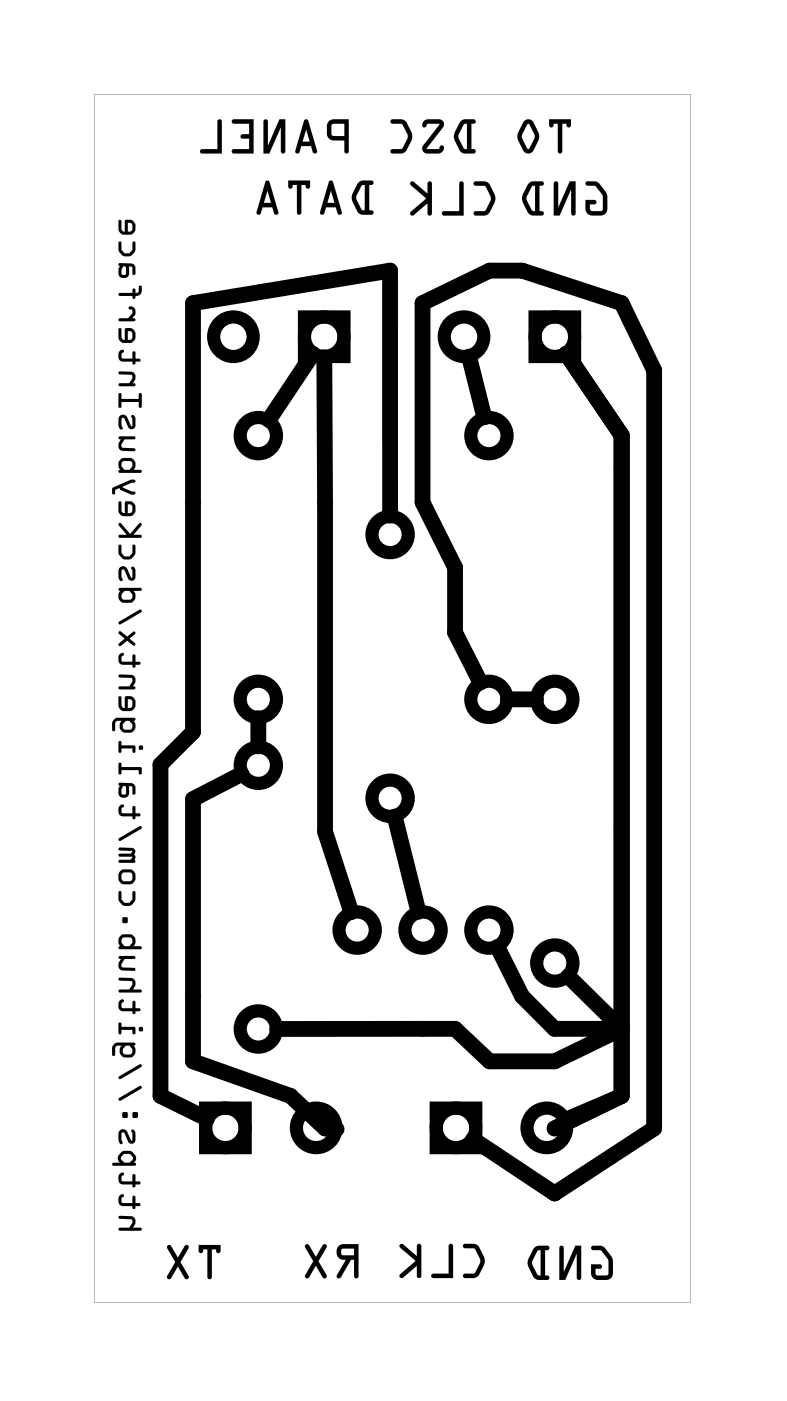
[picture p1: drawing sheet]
<svg xmlns="http://www.w3.org/2000/svg" width="30mm" height="54mm" viewBox="0 0 30 54" stroke-linecap="round" stroke-linejoin="round" font-family="sans-serif">
<g fill="#000">
<path d="M13.8 7l-.2 .5v.3l.3 .4 .4 .1 .1-.2h-.2v-1h.2v-.1h-.4zM13.8 7h.2h.4v.1h-.2v1h.2l-.1 .2-.4-.1-.3-.4v-.3zM14 7.1h.1v1h-.2l-.2-.5zM14 7.1l-.3 .5 .2 .5h.2v-1zM12.7 7l-.4 1.2 .2 .1 .1-.3h.3l.1 .2 .1 .1 .1-.1-.4-1.2zM12.7 7h.1l.4 1.2-.1 .1-.1-.1-.1-.2h-.3l-.1 .3-.2-.1zM12.8 7.3l.1 .5h-.3zM12.8 7.3l-.2 .5h.3zM11.1 7l.1 .3 .1-.2h.1v1.1l.2 .1v-1.2h.2l.1 .2 .1-.3zM11.1 7h.9l-.1 .3-.1-.2h-.2v1.2l-.2-.1v-1.1h-.1l-.1 .2zM10.2 7l-.3 1.2 .1 .1 .1-.3h.4l.1 .2 .1 .1v-.1l-.3-1.2zM10.3 7h.1l.3 1.2v.1l-.1-.1-.1-.2h-.4l-.1 .3-.1-.1zM10.3 7.3l.1 .5h-.2zM10.3 7.3l-.1 .5h.2z"/>
<path d="M13.8 7a.78 .78 0 0 0 0 1.2l.5 .1 .1-.1-.2-.1v-1h.2v-.1h-.4zM14 7.1h.1v1h-.2l-.2-.5zM12.7 7l-.4 1.2 .2 .1 .1-.3h.3l.1 .2 .1 .1 .1-.1-.4-1.2zM12.8 7.3l.1 .5h-.3zM11.1 7l.1 .3 .1-.2h.1v1.1l.2 .1v-1.2h.2l.1 .2 .1-.3zM10.3 7l-.4 1.2 .1 .1 .1-.3h.4l.1 .2 .1 .1v-.1l-.3-1.2zM10.3 7.3l.1 .5h-.2z"/>
<path d="M18.3 7v.2h.4l.2 .4-.2 .5h-.4v.2a.58 .58 0 0 0 .8-.6v-.2l-.3-.4-.1-.1zM18.3 7h.5l.3 .6-.1 .4-.3 .3h-.4v-.2h.4l.2-.5-.2-.4h-.4zM17.7 7v1.1h-.6v.2h.8v-1.2zM17.7 7l.2 .1v1.2h-.8v-.2h.6zM15.8 7v.1l.6 .5-.6 .7h.2l.5-.5v.5h.1v-1.3h-.1v.5l-.5-.5zM15.8 7h.2l.5 .5v-.5h.1v1.3h-.1v-.5l-.5 .5h-.2l.6-.7-.6-.5z"/>
<path d="M18.3 7v.2h.4l.2 .4-.2 .5h-.4v.2a.58 .58 0 0 0 .8-.6l-.2-.6-.2-.1zM17.7 7v1.1h-.6v.2h.8v-1.2zM15.8 7v.1l.6 .5-.6 .7h.2l.5-.5v.5h.1v-1.3h-.1v.5l-.5-.5z"/>
<path d="M21.2 4.6v.3l.1-.1h.2v1l.1 .1 .1-1.1h.1l.2 .1v-.3zM21.2 4.6h.8v.3l-.2-.1h-.1l-.1 1.1-.1-.1v-1h-.2l-.1 .1zM20.2 4.7l-.3 .6 .3 .5a.22 .22 0 0 0 .4 0l.2-.6-.3-.5-.1-.1zM20.2 4.7l.2-.1 .1 .1 .3 .5-.2 .6a.22 .22 0 0 1-.4 0l-.3-.5zM20.3 4.8l.3 .5-.2 .4-.3-.4zM20.3 4.8l-.2 .5 .3 .4 .2-.4zM17.8 4.7l-.3 .5v.2l.3 .5h.5v-.1l-.1-.1v-.9l.1-.1v-.1h-.4zM17.7 4.7l.2-.1h.4v.1l-.1 .1v.9l.1 .1v.1h-.5l-.3-.5v-.2zM17.9 4.8h.1v.9h-.1l-.2-.4zM17.9 4.8l-.2 .5 .2 .4h.1v-.9zM16.3 4.7v.2l.2-.1h.4l-.6 .8v.2l.2 .1h.5l.1-.1v-.2l-.2 .1h-.5l.7-.8v-.2l-.2-.1zM16.3 4.7l.6-.1 .2 .1v.2l-.7 .8h.5l.2-.1v.2l-.1 .1h-.5l-.2-.1v-.2l.6-.8h-.4l-.2 .1zM15.1 4.6v.2h.4l.2 .5-.2 .4-.4 .1v.1a.58 .58 0 0 0 .8-.6v-.2l-.3-.4-.1-.1zM15.1 4.6h.5l.3 .6-.1 .4-.3 .3h-.4v-.2h.4l.2-.4-.2-.5h-.4zM12.7 4.7l-.1 .6 .2 .1h.5v.5h.1v-1.3zM12.7 4.7l.7-.1v1.3h-.1v-.5h-.5l-.2-.1zM12.8 4.8h.5v.4h-.5zM12.8 4.8v.4h.5v-.4zM11.7 4.6l-.3 1.3h.1l.1-.3h.4l.1 .3h.1v-.1l-.3-1.1zM11.7 4.6l.2 .1 .3 1.1v.1h-.1l-.1-.3h-.4l-.1 .3h-.1zM11.8 5l.1 .5h-.2zM11.8 5l-.1 .5h.2zM10.2 4.6v1.3h.2l.4-1v.9l.1 .1 .1-1.3h-.2l-.5 1v-.9zM10.2 4.6l.1 .1v.9l.5-1h.2l-.1 1.3-.1-.1v-.9l-.4 1h-.2zM9 4.6v.2h.6v.4h-.3v.1h.3v.4h-.6l-.1 .2h.9v-1.3zM9 4.6h.8v1.3h-.9l.1-.2h.6v-.4h-.3v-.1h.3v-.4h-.6zM8.4 4.6v1.1l-.6 .1v.1h.8v-1.2zM8.4 4.6l.2 .1v1.2h-.8v-.2h.6z"/>
<path d="M21.2 4.6v.3l.1-.1h.2v1l.1 .1 .1-1.1h.1l.2 .1v-.3zM20.2 4.7l-.3 .6 .3 .5a.22 .22 0 0 0 .4 0l.2-.6-.3-.5-.1-.1zM20.3 4.8l.3 .5-.2 .4-.3-.4zM17.8 4.7a.78 .78 0 0 0-.1 1.1l.6 .1v-.1l-.1-.1v-.9l.1-.1v-.1h-.4zM17.9 4.8h.1v.9h-.1l-.2-.4zM16.3 4.7v.2l.2-.1h.4l-.6 .8v.2l.2 .1h.5l.1-.1v-.2l-.2 .1h-.5l.7-.8v-.2l-.2-.1zM15.1 4.6v.2h.4l.2 .5-.2 .4-.4 .1v.1a.58 .58 0 0 0 .8-.6l-.3-.6-.1-.1zM12.7 4.7l-.1 .6 .2 .1h.5v.5h.1v-1.3zM12.8 4.8h.5v.4h-.5zM11.8 4.6l-.4 1.3h.1l.1-.3h.4l.1 .3h.1v-.1l-.3-1.1zM11.8 5l.1 .5h-.2zM10.2 4.6v1.3h.2l.4-1v.9l.1 .1 .1-1.3h-.2l-.5 1v-.9zM9 4.6v.2h.6v.4h-.3v.1h.3v.4h-.6l-.1 .2h.9v-1.3zM8.4 4.6v1.1l-.6 .1v.1h.8v-1.2z"/>
<path d="M22.6 7v.1l.4 .1 .2 .4v.4v.1h-.5v-.2h.2l.1-.2h-.4v.5l.7 .1 .1-.3a.91 .91 0 0 0-.3-.9l-.2-.1zM22.6 7h.4l.4 .5v.5l-.1 .3h-.6l-.1-.2v-.4l.4 .1-.1 .1h-.2l.1 .2h.4v-.1v-.5l-.3-.3-.3-.1zM21.4 7l-.1 1.3h.3l.4-1v.9l.1 .1 .1-1.3h-.2l-.5 1v-.9zM21.4 7l.1 .1v.9l.5-1h.2l-.1 1.3-.1-.1v-.9l-.4 1h-.3zM20.4 7.1l-.3 .5 .1 .2 .2 .5h.5v-.1l-.1-.1v-.9l.1-.1 .1-.1h-.4zM20.4 7.1l.2-.1h.4l-.1 .1-.1 .1v.9l.1 .1v.1h-.5l-.2-.5-.1-.2zM20.5 7.2h.1v.9h-.1l-.2-.5zM20.5 7.2l-.2 .4 .2 .5h.1v-.9z"/>
<path d="M22.6 7v.1l.4 .1 .2 .4v.4v.1h-.5v-.2h.2l.1-.2h-.4v.5l.7 .1 .1-.3a.89 .89 0 0 0-.5-1zM21.4 7l-.1 1.3h.3l.4-1v.9l.1 .1 .1-1.3h-.2l-.5 1v-.9zM20.4 7.1a.78 .78 0 0 0 0 1.1l.5 .1 .1-.1-.2-.1v-.9l.1-.1 .1-.1h-.4zM20.5 7.2h.1v.9h-.1l-.2-.5z"/>
<path d="M3.6 3.6v46.6h23v-46.6zM3.6 3.6h23v46.6h-23z"/>
<path d="M4.6 46.9v.1h.5l-.1 .3h-.4v.1h.9l-.1-.1h-.3a.25 .25 0 0 0 .1-.2 .25 .25 0 0 0-.1-.2zM4.6 46.1v.2l.1 .2h.4l.1 .1v-.1l.2-.1-.2-.1v-.2h-.1v.2h-.4v-.1l.1-.2zM4.6 45.2v.3l.1 .1h.4l.1 .1v-.1h.2l-.2-.1v-.3l-.1 .1v.2h-.4v-.2l.1-.1zM4.7 44.4l-.2 .2 .1 .2h-.2l-.1 .1h.9v-.1v-.2l-.1-.2zM4.8 44.5h.2l.1 .2-.1 .1h-.2l-.1-.2zM4.6 43.6v.5l.1-.1v-.4l.2 .4a.15 .15 0 0 0 .2 .1 .15 .15 0 0 0 .1-.2l-.1-.4v.1v.3l-.3-.4zM4.7 42.9v.2h.2v-.2zM5.1 42.9v.2h.2v-.2zM4.6 42.3l.1 .1 .8-.5-.1-.1zM4.6 41.5l.1 .1 .8-.6h-.1zM4.4 40.2l-.1 .2 .1 .3 .1-.4h.2l-.1 .2 .2 .2h.3l.1-.1v-.4zM4.8 40.3h.2l.1 .1-.1 .2h-.3zM4.6 39.4v.4l.1-.1h.4v.1h.1v-.2h-.5v-.2zM5.3 39.6a.1 .1 0 0 0 .2 0 .1 .1 0 0 0-.2 0zM4.6 38.6v.2l.1 .1 .4 .1 .1 .1v-.1l.2-.1-.2-.1v-.2h-.1v.2h-.4v-.1l.1-.2zM4.6 37.7v.1l.5 .1-.1 .2h-.4v.1h.9l-.1-.1h-.3a.25 .25 0 0 0 .1-.2 .25 .25 0 0 0-.1-.2zM4.6 36.8l.1 .1a.25 .25 0 0 0-.1 .3 .25 .25 0 0 0 .1 .2h.5v-.1h-.5v-.2l.1-.2h.4zM4.6 36.1v.1v.4l.9-.1h-.1h-.3l.1-.3-.1-.2zM4.7 36.1h.3l.1 .2-.1 .1h-.2l-.1-.1zM4.7 35.4v.1h.2v-.1zM4.6 34.3v.3a.33 .33 0 0 0 .3 .3 .33 .33 0 0 0 .3-.3v-.2l-.1-.1v.4l-.1 .1h-.2l-.1-.1v-.3zM4.6 33.8a.33 .33 0 0 0 .6 0 .33 .33 0 0 0-.6 0zM4.7 33.6h.3l.1 .3h-.4zM4.6 32.7v.1h.5l-.1 .1h-.4v.1h.5l-.1 .1h-.4v.1h.6v-.5zM4.6 32.3l.1 .1 .8-.5-.1-.1zM4.6 31.1v.2l.1 .1 .4 .1 .1 .1v-.1l.2-.1-.2-.1v-.2h-.1v.2h-.4v-.1l.1-.2zM4.6 30.2v.4a.21 .21 0 0 0 .2 .1 .21 .21 0 0 0 .2-.1v-.3l.1 .3h.1v-.4zM4.8 30.3h.1l-.1 .3h-.1zM4.6 29.4v.4l.1-.1h.6l.1 .1h.1l-.1-.2h-.7v-.2zM4.6 28.6v.4l.1-.2h.4v.2h.1v-.3h-.5v-.1zM5.3 28.8a.1 .1 0 0 0 .2 0 .1 .1 0 0 0-.2 0zM4.4 27.7l-.1 .2 .1 .3 .1-.4h.2l-.1 .2 .2 .2h.3l.1-.1v-.4zM4.8 27.8h.2l.1 .1-.1 .2-.3-.1zM4.6 26.8v.4l.1 .2h.4l.1-.1v-.3l-.1-.2-.3 .1v.4l-.1-.1v-.3zM4.9 26.9l.2 .1-.1 .3h-.1zM4.6 26v.1l.5 .1-.1 .2h-.4v.1h.6l-.1-.1a.25 .25 0 0 0 .1-.2 .25 .25 0 0 0-.1-.2zM4.6 25.2v.2l.1 .2h.4l.1 .1v-.1h.2l-.2-.1v-.3h-.1v.3h-.4v-.2l.1-.1zM4.6 24.3l.2 .3-.2 .3 .3-.2 .3 .2-.2-.3 .2-.3-.3 .2zM4.6 24l.1 .1 .8-.6h-.1zM4.6 22.7v.1v.3l.2 .1h.3l.1-.2-.1-.2 .4-.1zM4.8 22.8h.2l.1 .1v.2h-.4v-.2zM4.6 21.9v.5h.1v-.5l.2 .4a.15 .15 0 0 0 .2 .1 .15 .15 0 0 0 .1-.2l-.1-.4v.1v.4l-.3-.5zM4.6 21v.3a.33 .33 0 0 0 .3 .3 .33 .33 0 0 0 .3-.3v-.3h-.1v.3l-.1 .1h-.2l-.1-.1v-.3zM4.6 20.2l.3 .4h-.3v.1h.9l-.1-.1h-.3l.4-.4h-.1l-.4 .4zM4.6 19.3v.4l.1 .2h.4l.1-.1v-.3l-.1-.2h-.3v.5l-.1-.1v-.4zM4.9 19.4l.2 .1-.1 .3h-.1zM4.3 18.8l.1 .2v-.1l.2-.1 .6 .2v-.1l-.5-.2 .5-.2h-.1zM4.6 17.7v.2v.3h.9l-.1-.1h-.3l.1-.3-.1-.1zM4.7 17.8h.3l.1 .2-.1 .1h-.2l-.1-.1zM4.6 16.8l.1 .1a.25 .25 0 0 0-.1 .3 .25 .25 0 0 0 .1 .2h.5v-.1l-.5-.1v-.1l.1-.2h.4v-.1zM4.6 16v.5h.1v-.4l.2 .3a.15 .15 0 0 0 .2 .1 .15 .15 0 0 0 .1-.1l-.1-.4v.4l-.3-.4zM4.6 15.2v.5h.1v-.2h.6l.1 .2h.1l-.1-.6v.1l-.1 .2h-.6v-.2zM4.6 14.3v.1l.5 .1-.1 .3h-.4v.1h.6l-.1-.1a.25 .25 0 0 0 .1-.3 .25 .25 0 0 0-.1-.2zM4.6 13.5v.3l.1 .1h.4l.1 .1v-.1h.2l-.2-.1v-.3l-.1 .1v.2h-.4v-.2l.1-.1zM4.6 12.7v.3l.1 .2h.4l.1-.1v-.3l-.1-.1h-.3v.4l-.1-.1v-.3zM4.9 12.8h.2l-.1 .3h-.1zM5 11.8l.1 .3-.2 .2h-.3v.1h.6v-.1h-.1l.1-.2a.22 .22 0 0 0 0-.2 .22 .22 0 0 0-.2-.1zM4.6 11.3v.1h.5l.1 .1a.29 .29 0 0 0 .2-.5l-.1 .3h-.1v-.2l-.1 .2zM4.6 10.2v.3a.21 .21 0 0 0 .2 .2 .21 .21 0 0 0 .2-.2v-.2l.1 .3h.1v-.4zM4.8 10.3h.1l-.1 .3-.1-.1zM4.6 9.3v.3a.33 .33 0 0 0 .3 .3 .33 .33 0 0 0 .3-.3v-.3h-.1v.3l-.1 .2h-.2l-.1-.2v-.3zM4.6 8.5v.4l.1 .1h.4l.1-.1v-.3l-.1-.1h-.3v.4l-.1-.1v-.3zM4.9 8.6l.2 .1-.1 .2h-.1z"/>
<path d="M4.6 46.9v.1h.5l-.1 .3h-.4v.1h.8v-.1h-.3l.1-.1a.22 .22 0 0 0-.1-.3zM4.6 46.9h.5a.25 .25 0 0 1 .1 .2 .25 .25 0 0 1-.1 .2h.3l.1 .1h-.9v-.1h.4l.1-.2v-.1h-.5zM4.6 46.1v.2l.1 .2h.4l.1 .1v-.1l.2-.1h-.2v-.3h-.1v.3h-.4v-.2l.1-.2zM4.6 46.1l.2-.1-.1 .2v.1h.4v-.2h.1v.2l.2 .1-.2 .1v.1l-.1-.1h-.4l-.1-.2zM4.6 45.2v.3l.1 .1h.4l.1 .1v-.1h.2l-.2-.1v-.3l-.1 .1v.2h-.4v-.2l.1-.1zM4.6 45.2h.2l-.1 .1v.2h.4v-.2l.1-.1v.3l.2 .1h-.2v.1l-.1-.1h-.4l-.1-.1zM4.7 44.4l-.2 .2 .1 .2h-.2l-.1 .1h.9v-.1v-.2l-.1-.2zM4.7 44.4h.4l.1 .2v.2v.1h-.9l.1-.1h.2l-.1-.2zM4.8 44.5h.2l.1 .2-.1 .1h-.2l-.1-.2zM4.8 44.5l-.1 .1 .1 .2h.2l.1-.1-.1-.2zM4.6 43.6v.5l.1-.1v-.4l.2 .4a.15 .15 0 0 0 .2 .1 .15 .15 0 0 0 .1-.2l-.1-.4v.1v.3l-.3-.4zM4.6 43.6l.2-.1 .3 .4v-.3v-.1l.1 .2v.3h-.2l-.3-.4v.4l-.1 .1zM4.7 42.9v.2h.2v-.2zM4.7 42.9h.2v.2h-.2zM5.1 42.9v.2h.2v-.2zM5.1 42.9h.2v.2h-.2zM4.6 42.3l.1 .1 .8-.5-.1-.1zM4.6 42.3l.8-.5 .1 .1-.8 .5zM4.6 41.5l.1 .1 .8-.6h-.1zM4.6 41.5l.8-.5h.1l-.8 .6zM4.4 40.2l-.1 .2 .1 .3 .1-.4h.2l-.1 .2 .2 .2h.3l.1-.1v-.4zM4.4 40.2h.8v.4l-.1 .1h-.3l-.2-.2 .1-.2h-.2l-.1 .4-.1-.3zM4.8 40.3h.2l.1 .1-.1 .2h-.3zM4.8 40.3l-.1 .1 .1 .2h.3v-.2l-.1-.1zM4.6 39.4v.4l.1-.1h.4v.1h.1v-.2h-.5v-.2zM4.6 39.4h.1v.2h.5v.2h-.1v-.1h-.4l-.1 .1zM5.3 39.6a.1 .1 0 0 0 .2 0 .1 .1 0 0 0-.2 0zM5.3 39.6a.1 .1 0 0 1 .2 0 .1 .1 0 0 1-.2 0zM4.6 38.6v.2l.1 .1 .4 .1 .1 .1v-.1l.2-.1-.2-.1v-.2h-.1v.2h-.4v-.1l.1-.2zM4.6 38.6l.2-.1-.1 .2v.1h.4v-.2h.1v.2l.2 .1-.2 .1v.1l-.1-.1-.4-.1-.1-.1zM4.6 37.7v.1l.5 .1-.1 .2h-.4v.1h.8v-.1h-.3l.1-.1a.22 .22 0 0 0-.1-.3zM4.6 37.7h.5a.25 .25 0 0 1 .1 .2 .25 .25 0 0 1-.1 .2h.3l.1 .1h-.9v-.1h.4l.1-.2v-.1h-.5zM4.6 36.8l.1 .1-.1 .2a.22 .22 0 0 0 .1 .3h.5v-.1h-.5v-.2l.1-.2h.4zM4.6 36.8l.6 .1h-.4l-.1 .2v.2h.5v.1h-.5a.25 .25 0 0 1-.1-.2 .25 .25 0 0 1 .1-.3zM4.6 36.1v.1v.4l.9-.1h-.1h-.3l.1-.3-.1-.2zM4.6 36.1l.5-.1 .1 .2-.1 .3h.3h.1l-.9 .1v-.4zM4.7 36.1h.3l.1 .2-.1 .1h-.2l-.1-.1zM4.7 36.1v.2l.1 .1h.2l.1-.1-.1-.2zM4.7 35.4v.1h.2v-.1zM4.7 35.3h.2v.2h-.2zM4.6 34.3v.4l.2 .2h.2l.2-.2v-.4l-.1 .1v.3l-.1 .1h-.2l-.1-.1v-.3zM4.6 34.3l.1 .1v.2l.1 .2h.2l.1-.2v-.2l.1-.1v.5a.33 .33 0 0 1-.6-.1zM4.6 33.8a.33 .33 0 0 0 .6 0 .33 .33 0 0 0-.6 0zM4.6 33.8a.33 .33 0 0 1 .6 0 .33 .33 0 0 1-.6 0zM4.7 33.6h.3l.1 .3h-.4zM4.7 33.6v.3h.4l-.1-.3zM4.6 32.7v.1h.5l-.1 .1h-.4v.1h.5l-.1 .1h-.4v.1h.6v-.5zM4.6 32.7h.6v.5h-.6v-.1h.4l.1-.1h-.5v-.1h.4l.1-.1h-.5zM4.6 32.3l.1 .1 .8-.5-.1-.1zM4.6 32.3l.8-.5 .1 .1-.8 .5zM4.6 31.1v.2l.1 .1h.4l.1 .2v-.2h.2l-.2-.1v-.2h-.1v.2h-.4v-.1l.1-.2zM4.6 31.1l.2-.1-.1 .2v.1h.4v-.2h.1v.2l.2 .1-.2 .1v.1l-.1-.1-.4-.1-.1-.1zM4.6 30.2v.4a.21 .21 0 0 0 .2 .1 .21 .21 0 0 0 .2-.1v-.3l.1 .3h.1v-.4zM4.6 30.2h.6v.4h-.1v-.3h-.1v.3a.21 .21 0 0 1-.2 .1 .21 .21 0 0 1-.2-.1zM4.8 30.3h.1l-.1 .3h-.1zM4.8 30.3l-.1 .3h.1l.1-.3zM4.6 29.4v.4l.1-.1h.7v.1h.1l-.1-.2h-.7v-.2zM4.6 29.4h.1v.2h.7l.1 .2h-.1l-.1-.1h-.6l-.1 .1zM4.6 28.6v.4l.1-.2h.4v.2h.1v-.3h-.5v-.1zM4.6 28.6h.1v.1h.5v.3h-.1v-.2h-.4l-.1 .2zM5.3 28.8a.1 .1 0 0 0 .2 0 .1 .1 0 0 0-.2 0zM5.3 28.8a.1 .1 0 0 1 .2 0 .1 .1 0 0 1-.2 0zM4.4 27.7l-.1 .2 .1 .3 .1-.4h.2l-.1 .2 .2 .2h.3l.1-.1v-.4zM4.4 27.7h.8v.4l-.1 .1h-.3l-.2-.2 .1-.2h-.2l-.1 .4-.1-.3zM4.8 27.8h.2l.1 .1-.1 .2-.3-.1zM4.8 27.8l-.1 .1 .1 .2h.3v-.2l-.1-.1zM4.6 26.8v.4l.1 .2h.4l.1-.1v-.3l-.1-.2-.3 .1v.4l-.1-.1v-.3zM4.6 26.8l.1 .1v.3l.1 .1v-.4l.3-.1 .1 .2v.3l-.1 .1h-.4l-.1-.2zM4.9 26.9l.2 .1-.1 .3h-.1zM4.9 26.9v.4h.1l.1-.3zM4.6 26v.1l.5 .1-.1 .2h-.4v.2h.6v-.1l-.1-.1 .1-.1a.22 .22 0 0 0-.1-.3zM4.6 26h.5a.25 .25 0 0 1 .1 .2 .25 .25 0 0 1-.1 .2l.1 .1h-.6v-.1h.4l.1-.1v-.2h-.5zM4.6 25.2v.2l.1 .2h.4l.1 .1v-.1h.2l-.2-.1v-.3h-.1v.3h-.4v-.2l.1-.1zM4.6 25.2h.2l-.1 .1v.2h.4v-.3h.1v.3l.2 .1h-.2v.1l-.1-.1h-.4l-.1-.2zM4.6 24.3l.2 .3-.2 .3 .3-.2 .3 .2-.2-.3 .2-.3-.3 .2zM4.6 24.3l.3 .2 .3-.2-.2 .3 .2 .3-.3-.2-.3 .2 .2-.3zM4.6 23.9l.1 .2 .8-.6h-.1zM4.6 24l.8-.5h.1l-.8 .6zM4.6 22.7v.1v.3l.2 .1h.3l.1-.2-.1-.2 .4-.1zM4.6 22.7h.9l-.4 .1 .1 .2-.1 .2h-.3l-.2-.1v-.3zM4.8 22.8h.2l.1 .1v.2h-.4v-.2zM4.8 22.8l-.1 .1v.2h.4v-.2l-.1-.1zM4.6 21.9v.5h.1v-.5l.2 .4a.15 .15 0 0 0 .2 .1 .15 .15 0 0 0 .1-.2l-.1-.4v.1v.4l-.3-.5zM4.6 21.9l.2-.1 .3 .5v-.4v-.1l.1 .2v.3h-.2l-.3-.4v.5h-.1zM4.6 21v.3l.2 .2h.2l.2-.1v-.4h-.1v.3l-.1 .1h-.2l-.1-.1v-.3zM4.6 21h.1v.3l.1 .1h.2l.1-.1v-.3h.1v.4a.33 .33 0 0 1-.6 0zM4.6 20.2l.3 .4h-.3v.1h.9l-.1-.1h-.3l.4-.4h-.1l-.4 .4zM4.6 20.2l.4 .4 .4-.5 .1 .1-.4 .4h.3l.1 .1h-.9v-.1h.3zM4.6 19.3v.4l.1 .2h.4l.1-.1v-.3l-.1-.2h-.3v.5l-.1-.1v-.4zM4.6 19.3h.1v.4l.1 .1v-.5h.3l.1 .2v.3l-.1 .1h-.4l-.1-.2zM4.9 19.4l.2 .1-.1 .3h-.1zM4.9 19.4v.4h.1l.1-.3zM4.3 18.8l.1 .2v-.1l.2-.1 .6 .2v-.1l-.5-.2 .5-.2h-.1zM4.3 18.8l.8-.3h.1l-.5 .2 .5 .2v.1l-.6-.2-.2 .1v.1zM4.6 17.7v.2v.3h.9l-.1-.1h-.3l.1-.3-.1-.1zM4.6 17.7h.5l.1 .1-.1 .3h.3l.1 .1h-.9v-.3zM4.7 17.8h.3l.1 .2-.1 .1h-.2l-.1-.1zM4.7 17.8v.2l.1 .1h.2l.1-.1-.1-.2zM4.6 16.8l.1 .1-.1 .1a.22 .22 0 0 0 .1 .4h.5v-.1l-.5-.1v-.1l.1-.2h.4v-.1zM4.6 16.8h.6v.1h-.4l-.1 .2v.1l.5 .1v.1h-.5a.25 .25 0 0 1-.1-.2 .25 .25 0 0 1 .1-.3zM4.6 16v.5h.1v-.4l.2 .3a.15 .15 0 0 0 .2 .1 .15 .15 0 0 0 .1-.1l-.1-.4v.4l-.3-.4zM4.6 16h.2l.3 .4v-.4l.1 .1v.4h-.2l-.3-.4v.4h-.1zM4.6 15.2v.5h.1v-.2h.7v.2h.1l-.1-.6v.1v.2h-.7v-.2zM4.6 15.2h.1v.2h.6l.1-.2v-.1l.1 .6h-.1l-.1-.2h-.6v.2h-.1zM4.6 14.3v.1l.5 .1-.1 .3h-.4v.1h.6v-.1h-.1l.1-.1a.22 .22 0 0 0-.1-.4zM4.6 14.3h.5a.25 .25 0 0 1 .1 .2 .25 .25 0 0 1-.1 .3l.1 .1h-.6v-.1h.4l.1-.2v-.2h-.5zM4.6 13.5v.3l.1 .1h.4l.1 .1v-.1h.2l-.2-.1v-.3l-.1 .1v.2h-.4v-.2l.1-.1zM4.6 13.5h.2l-.1 .1v.2h.4v-.2l.1-.1v.3l.2 .1h-.2v.1l-.1-.1h-.4l-.1-.1zM4.6 12.7v.3l.1 .2h.4l.1-.1v-.3l-.1-.1h-.3v.4l-.1-.1v-.3zM4.6 12.7h.1v.3l.1 .1v-.4h.3l.1 .1v.3l-.1 .1h-.4l-.1-.2zM4.9 12.8h.2l-.1 .3h-.1zM4.9 12.8v.3h.1l.1-.3zM5 11.8l.1 .3-.2 .2h-.3v.1h.6v-.1h-.1l.1-.2a.21 .21 0 0 0 0-.2 .21 .21 0 0 0-.2-.1zM5 11.8a.21 .21 0 0 1 .2 .1 .21 .21 0 0 1 0 .2l-.1 .2h.1v.1h-.6v-.1h.3l.2-.2zM4.6 11.3v.1h.5l.1 .1v-.1a.24 .24 0 0 0 .2-.1 .24 .24 0 0 0 0-.3l-.1 .3h-.1v-.2l-.1 .2zM4.6 11.3h.5l.1-.2v.2h.1l.1-.3a.26 .26 0 0 1-.2 .4v.1l-.1-.1h-.5zM4.6 10.2v.3a.21 .21 0 0 0 .2 .2 .21 .21 0 0 0 .2-.2v-.2l.1 .3h.1v-.4zM4.6 10.2h.6v.4h-.1v-.3h-.1v.2a.21 .21 0 0 1-.2 .2 .21 .21 0 0 1-.2-.2zM4.8 10.3h.1l-.1 .3-.1-.1zM4.8 10.3l-.1 .2 .1 .1 .1-.3zM4.6 9.3v.4l.2 .2h.2l.2-.2v-.4h-.1v.3l-.1 .2-.2-.1-.1-.1v-.3zM4.6 9.3h.1v.3l.1 .2 .2-.1 .1-.1v-.3h.1v.4a.33 .33 0 0 1-.6 0zM4.6 8.5v.4l.1 .1h.4l.1-.1v-.3l-.1-.1h-.3v.4l-.1-.1v-.3zM4.6 8.5h.1v.3l.1 .1v-.4h.3l.1 .1v.3l-.1 .1h-.4l-.1-.1zM4.9 8.6l.2 .1-.1 .2h-.1zM4.9 8.6v.3h.1l.1-.2z"/>
<path d="M7.7 48v.3l.1-.2h.2v1.1l.1 .1 .1-1.2h.1l.1 .2 .1-.3zM7.7 48h.8l-.1 .3-.1-.2h-.1l-.1 1.2-.1-.1v-1.1h-.2l-.1 .2zM6.5 48l.3 .6-.4 .6h.2l.3-.4 .2 .4 .1 .1 .1-.1-.3-.6 .3-.6h-.2l-.2 .5-.3-.5zM6.5 48h.1l.3 .5 .2-.5h.2l-.3 .6 .3 .6-.1 .1-.1-.1-.2-.4-.3 .4h-.2l.4-.6z"/>
<path d="M7.7 48v.3l.1-.2h.2v1.1l.1 .1 .1-1.2h.1l.1 .2 .1-.3zM6.5 48l.3 .6-.4 .6h.2l.3-.4 .2 .4 .1 .1 .1-.1-.3-.6 .3-.6h-.2l-.2 .5-.3-.5z"/>
<path d="M13.1 48a.31 .31 0 0 0-.1 .4 .31 .31 0 0 0 .3 .1l-.3 .7h.1l.4-.7h.2v.7h.1v-1.3zM13.1 48l.7-.1v1.3h-.2v-.7h-.1l-.4 .7h-.1l.3-.7a.31 .31 0 0 1-.3-.1 .31 .31 0 0 1 .1-.4zM13.2 48.1h.5v.3h-.5zM13.2 48.1v.3h.4v-.3zM11.8 48l.3 .6-.3 .6h.1l.3-.4 .2 .4h.1l.1-.1-.3-.5 .3-.6h-.2l-.2 .4-.3-.4zM11.8 48h.1l.3 .4 .2-.4h.2l-.3 .6 .3 .5-.1 .1h-.1l-.2-.4-.3 .4h-.1l.3-.6z"/>
<path d="M13.1 48a.31 .31 0 0 0-.1 .4 .31 .31 0 0 0 .3 .1l-.3 .7h.1l.4-.7h.1v.7h.2v-1.3zM13.2 48.1h.4v.3h-.4zM11.8 48l.3 .6-.3 .6h.1l.3-.4 .2 .4h.1l.1-.1-.3-.5 .3-.6h-.2l-.2 .4-.3-.4z"/>
<path d="M17.9 47.9v.2h.4l.2 .5-.2 .5h-.4v.1a.58 .58 0 0 0 .8-.5l-.1-.3-.2-.4-.2-.1zM17.9 47.9l.5 .1 .3 .5-.1 .4-.3 .3h-.4v-.1h.4l.2-.5-.2-.5h-.4zM17.3 47.9v1.2h-.6v.1h.8v-1.2zM17.3 47.9l.2 .1v1.2h-.8v-.1h.6zM15.4 47.9v.2l.6 .5-.6 .6h.1l.6-.4v.4h.1v-1.2h-.1v.4l-.6-.5zM15.4 47.9h.1l.6 .5v-.4h.1v1.2h-.1v-.4l-.6 .4h-.1l.6-.6-.6-.5z"/>
<path d="M17.9 47.9v.2h.4l.2 .5-.2 .5h-.4v.1a.58 .58 0 0 0 .8-.5l-.3-.7-.2-.1zM17.3 47.9v1.2h-.6v.1h.8v-1.2zM15.4 47.9v.2l.6 .5-.6 .6h.1l.6-.4v.4h.1v-1.2h-.1v.4l-.6-.5z"/>
<path d="M22.8 48v.2h.4l.3 .4v.5h-.1h-.4v-.2h.2v-.2h-.4l.1 .5 .6 .1 .1-.2a.91 .91 0 0 0-.3-1l-.2-.1zM22.8 48h.4l.4 .5v.6l-.1 .2h-.6l-.1-.1v-.5l.4 .1v.1h-.2v.2h.4h.1l-.1-.6-.2-.3-.4-.1zM21.6 48v1.3h.2l.4-1v.9l.2 .1v-1.3h-.2l-.5 1v-.9zM21.6 48l.1 .1v.9l.5-1h.2v1.3l-.2-.1v-.9l-.4 1h-.2zM20.6 48.1l-.3 .5 .1 .2 .2 .5h.5l.1-.1-.2-.1v-.9l.2-.1v-.1h-.4zM20.6 48.1l.2-.1h.4v.1l-.2 .1v.9l.2 .1-.1 .1h-.5l-.2-.5-.1-.2zM20.7 48.2h.1v.9h-.1l-.2-.4zM20.7 48.2l-.2 .5 .2 .4h.1v-.9z"/>
<path d="M22.8 48v.2h.4l.3 .4v.5h-.1h-.4v-.2h.2v-.2h-.4l.1 .5 .6 .1 .1-.2a.89 .89 0 0 0-.5-1.1zM21.6 48v1.3h.2l.4-1v.9l.2 .1v-1.3h-.2l-.5 1v-.9zM20.6 48.1a.78 .78 0 0 0 0 1.1l.5 .1 .1-.1-.2-.1v-.9l.2-.1v-.1h-.4zM20.7 48.2h.1v.9h-.1l-.2-.4z"/>
</g>
<g fill="none" stroke="#000" stroke-width=".51">
<path d="M11.7 12.2h1.6v1.5h-1.6zM20.6 12.2h1.6v1.5h-1.6zM7.9 42.7h1.6v1.5h-1.6zM16.8 42.7h1.5v1.5h-1.5z"/>
<circle cx="9" cy="13" r=".76"/>
<circle cx="10" cy="16.8" r=".7"/>
<circle cx="12.5" cy="13" r=".76"/>
<circle cx="17.9" cy="13" r=".76"/>
<circle cx="18.8" cy="16.8" r=".7"/>
<circle cx="21.4" cy="13" r=".76"/>
<circle cx="10" cy="26.9" r=".7"/>
<circle cx="10" cy="39.6" r=".7"/>
<circle cx="10" cy="29.5" r=".7"/>
<circle cx="13.8" cy="35.8" r=".7"/>
<circle cx="15" cy="30.8" r=".7"/>
<circle cx="15" cy="20.6" r=".7"/>
<circle cx="16.3" cy="35.8" r=".7"/>
<circle cx="18.8" cy="26.9" r=".7"/>
<circle cx="18.8" cy="35.8" r=".7"/>
<circle cx="21.4" cy="37.1" r=".7"/>
<circle cx="21.4" cy="26.9" r=".7"/>
<circle cx="8.7" cy="43.5" r=".76"/>
<circle cx="12.2" cy="43.5" r=".76"/>
<circle cx="17.6" cy="43.5" r=".76"/>
<circle cx="21.1" cy="43.5" r=".76"/>
</g>
<g fill="none" stroke="#000" stroke-width=".61">
<path d="M12.1 13.6l-1.7 2.6M12.5 13.8v18.2l1 3.1M15 19.9v-9.5l-7.6 1.3v16.5l-1.2 1.3v12.7l1.8 .9M18.1 13.7l.6 2.4M21.8 13.6l2.2 3.2v25.4M9.3 29.8l-1.9 1v10.1l3.8 1.3 1.3 1.3h.5M10 27.7v1.1M15.2 31.5l.9 3.6M18.5 26.3l-1-1.9v-2.5l-1.2-2.5v-7.7l2.6-1.3h1.2l3.9 1.3 1.2 2.6v29.2l-3.8 2.5-3.2-2.1M19.2 36.5l.9 1.9 1.3 1.2h2.6M19.6 26.9h1.1M21.9 37.6l2.1 2"/>
<path d="M24 39.6l-2.6 1.3h-2.5l-1.4-1.3h-6.8M24 42.2l-2.2 .9M24 42.2l-2.6 1.3"/>
</g>
</svg>
